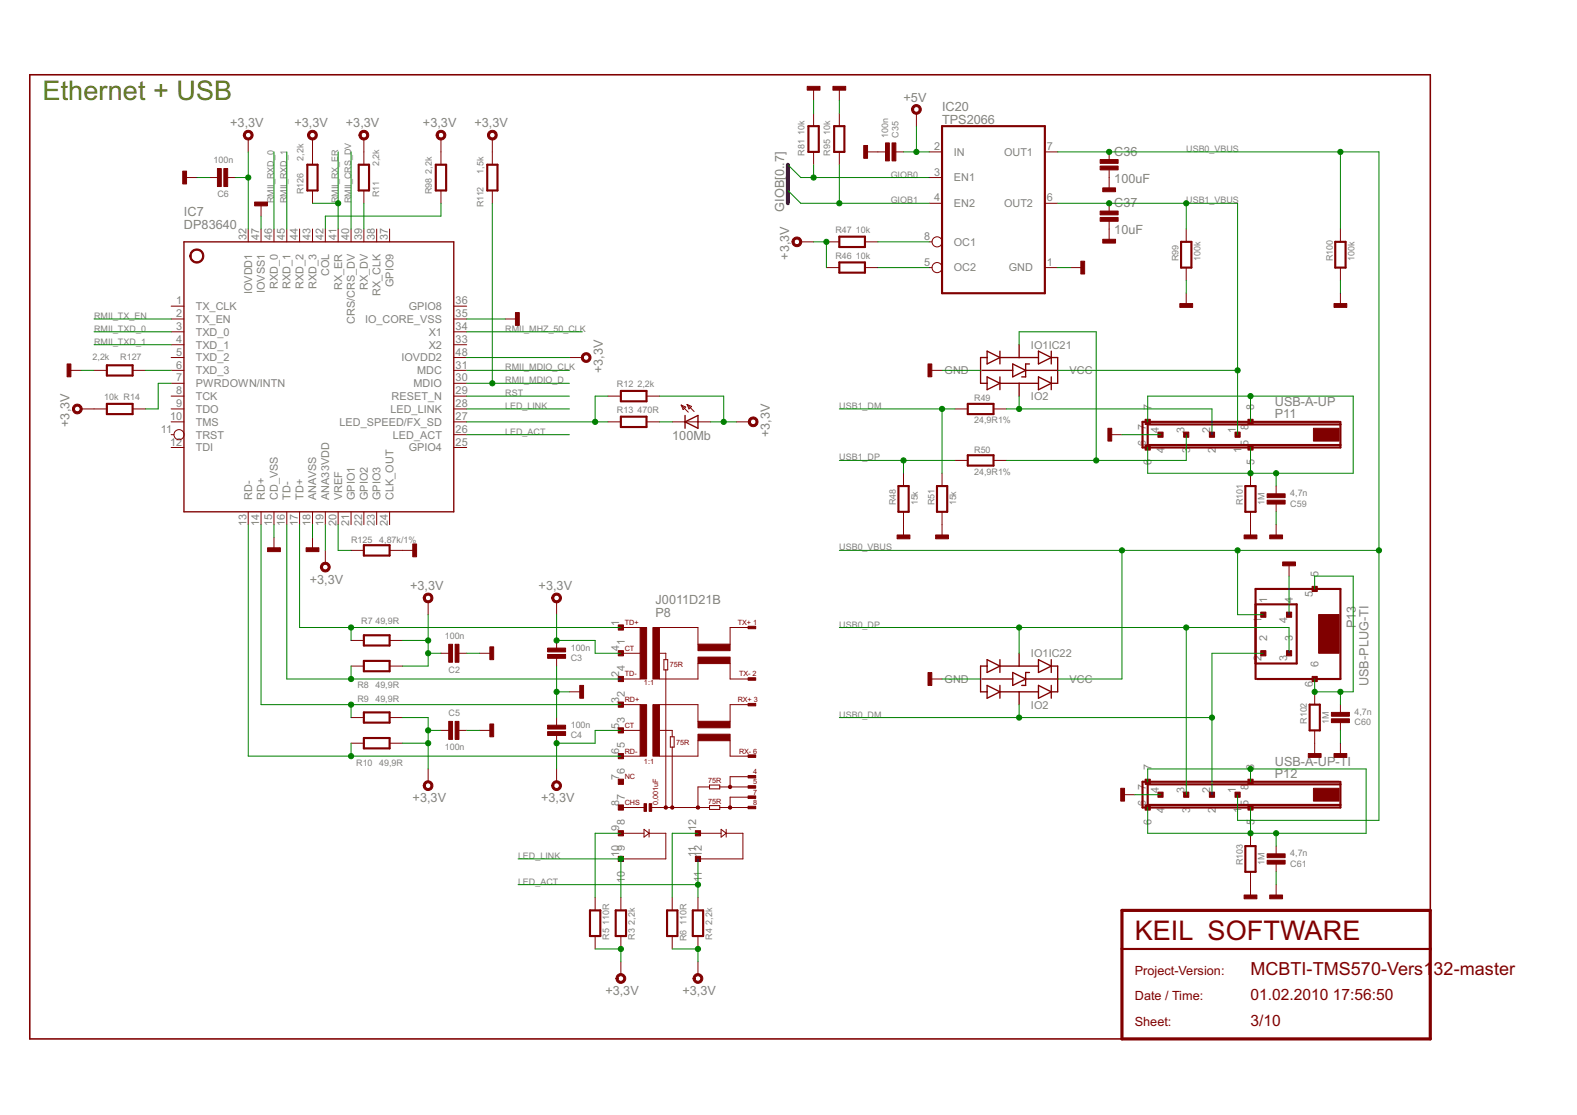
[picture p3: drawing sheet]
<svg xmlns="http://www.w3.org/2000/svg" width="297mm" height="210mm" viewBox="0 0 297 210" stroke-linecap="round" stroke-linejoin="round" font-family="sans-serif">
<defs><g id="words">
<text font-size="5.7" fill="#808000" x="8" y="18.9">Ethernet + USB</text>
<text font-size="5.7" fill="#800000" x="213.7" y="176.9">KEIL SOFTWARE</text>
<g font-size="3.8" fill="#800000">
<text x="235.5" y="183.5">MCBTI-TMS570-Vers1</text>
<text x="270" y="183.5">32-master</text>
</g>
<g font-size="3.3" fill="#800000">
<text x="235.5" y="188.3">01.02.2010</text>
<text x="251" y="188.3">17:56:50</text>
<text x="235.5" y="193.2">3/10</text>
</g>
<g font-size="2.7" fill="#808080">
<text x="43.4" y="24">+3,3V</text>
<text x="55.5" y="24">+3,3V</text>
<text x="65.1" y="24">+3,3V</text>
<text x="79.7" y="24">+3,3V</text>
<text x="89.3" y="24">+3,3V</text>
<text x="170.2" y="19.2">+5V</text>
<text x="177.4" y="23.3">TPS2066</text>
<text x="177.4" y="21">IC20</text>
<text x="209.9" y="29.3">C36</text>
<text x="209.9" y="34.4">100uF</text>
<text x="34.7" y="40.7">IC7</text>
<text x="147.7" y="39.8" transform="rotate(-90 147.7 39.8)">GIOB[0..7]</text>
<text x="209.9" y="39">C37</text>
<text x="34.7" y="43.1">DP83640</text>
<text x="209.9" y="44.1">10uF</text>
<text x="148.6" y="48.9" transform="rotate(-90 148.6 48.9)">+3,3V</text>
<text x="113.6" y="70.2" transform="rotate(-90 113.6 70.2)">+3,3V</text>
<text x="240.1" y="76.5">USB-A-UP</text>
<text x="13.1" y="80.4" transform="rotate(-90 13.1 80.4)">+3,3V</text>
<text x="126.6" y="82.9">100Mb</text>
<text x="145" y="82.3" transform="rotate(-90 145 82.3)">+3,3V</text>
<text x="240.1" y="78.7">P11</text>
<text x="58.4" y="109.9">+3,3V</text>
<text x="77.2" y="111.1">+3,3V</text>
<text x="101.5" y="111.1">+3,3V</text>
<text x="123.5" y="113.8">J0011D21B</text>
<text x="123.5" y="116.2">P8</text>
<text x="255.4" y="118.3" transform="rotate(-90 255.4 118.3)">P13</text>
<text x="257.8" y="129.2" transform="rotate(-90 257.8 129.2)">USB-PLUG-TI</text>
<text x="240.1" y="144.3">USB-A-UP-TI</text>
<text x="240.1" y="146.5">P12</text>
<text x="77.7" y="151">+3,3V</text>
<text x="101.9" y="151">+3,3V</text>
<text x="114" y="187.4">+3,3V</text>
<text x="128.5" y="187.4">+3,3V</text>
</g>
<g font-size="2.7" fill="#800000">
<text x="213.7" y="183.5">Project-Version:</text>
<text x="213.7" y="188.3">Date / Time:</text>
<text x="213.7" y="193.2">Sheet:</text>
</g>
<g font-size="2.3" fill="#808080">
<text x="176" y="28.3">2</text>
<text x="179.7" y="29.3">IN</text>
<text x="189.1" y="29.3">OUT1</text>
<text x="197.1" y="28.3">7</text>
<text x="176" y="33.1">3</text>
<text x="179.7" y="34.2">EN1</text>
<text x="176" y="37.9">4</text>
<text x="179.7" y="39">EN2</text>
<text x="189.1" y="39">OUT2</text>
<text x="197.1" y="37.9">6</text>
<text x="46.4" y="45.2" transform="rotate(-90 46.4 45.2)">32</text>
<text x="48.8" y="45.2" transform="rotate(-90 48.8 45.2)">47</text>
<text x="51.3" y="45.2" transform="rotate(-90 51.3 45.2)">46</text>
<text x="53.7" y="45.2" transform="rotate(-90 53.7 45.2)">45</text>
<text x="56.1" y="45.2" transform="rotate(-90 56.1 45.2)">44</text>
<text x="58.5" y="45.2" transform="rotate(-90 58.5 45.2)">43</text>
<text x="60.9" y="45.2" transform="rotate(-90 60.9 45.2)">42</text>
<text x="63.4" y="45.2" transform="rotate(-90 63.4 45.2)">41</text>
<text x="65.8" y="45.2" transform="rotate(-90 65.8 45.2)">40</text>
<text x="68.2" y="45.2" transform="rotate(-90 68.2 45.2)">39</text>
<text x="70.6" y="45.2" transform="rotate(-90 70.6 45.2)">38</text>
<text x="73" y="45.2" transform="rotate(-90 73 45.2)">37</text>
<text x="174.1" y="45.2">8</text>
<text x="179.7" y="46.3">OC1</text>
<text x="62" y="52" transform="rotate(-90 62 52)">COL</text>
<text x="174.1" y="50">5</text>
<text x="179.7" y="51.1">OC2</text>
<text x="190" y="51.1">GND</text>
<text x="197.1" y="50">1</text>
<text x="33.2" y="57.3">1</text>
<text x="33.2" y="59.7">2</text>
<text x="36.9" y="58.4">TX_CLK</text>
<text x="47.5" y="55.4" transform="rotate(-90 47.5 55.4)">IOVDD1</text>
<text x="49.9" y="55.2" transform="rotate(-90 49.9 55.2)">IOVSS1</text>
<text x="52.3" y="54.4" transform="rotate(-90 52.3 54.4)">RXD_0</text>
<text x="54.7" y="54.4" transform="rotate(-90 54.7 54.4)">RXD_1</text>
<text x="57.2" y="54.4" transform="rotate(-90 57.2 54.4)">RXD_2</text>
<text x="59.6" y="54.4" transform="rotate(-90 59.6 54.4)">RXD_3</text>
<text x="64.4" y="54.6" transform="rotate(-90 64.4 54.6)">RX_ER</text>
<text x="69.3" y="54.6" transform="rotate(-90 69.3 54.6)">RX_DV</text>
<text x="71.7" y="55.7" transform="rotate(-90 71.7 55.7)">RX_CLK</text>
<text x="74.1" y="54" transform="rotate(-90 74.1 54)">GPIO9</text>
<text x="77" y="58.4">GPIO8</text>
<text x="85.8" y="57.3">36</text>
<text x="85.8" y="59.7">35</text>
<text x="33.2" y="62.1">3</text>
<text x="33.2" y="64.6">4</text>
<text x="36.9" y="60.8">TX_EN</text>
<text x="36.9" y="63.2">TXD_0</text>
<text x="36.9" y="65.6">TXD_1</text>
<text x="66.8" y="61" transform="rotate(-90 66.8 61)">CRS/CRS_DV</text>
<text x="68.8" y="60.8">IO_CORE_VSS</text>
<text x="80.8" y="65.6">X2</text>
<text x="80.8" y="63.2">X1</text>
<text x="85.8" y="64.6">33</text>
<text x="85.8" y="62.1">34</text>
<text x="194.2" y="65.6">IO1IC21</text>
<text x="33.2" y="67">5</text>
<text x="33.2" y="69.4">6</text>
<text x="33.2" y="71.8">7</text>
<text x="36.9" y="68">TXD_2</text>
<text x="36.9" y="70.5">TXD_3</text>
<text x="75.6" y="68">IOVDD2</text>
<text x="78.6" y="70.5">MDC</text>
<text x="85.8" y="71.8">30</text>
<text x="85.8" y="69.4">31</text>
<text x="85.8" y="67">48</text>
<text x="177.9" y="70.5">GND</text>
<text x="201.5" y="70.5">VCC</text>
<text x="33.2" y="74.2">8</text>
<text x="33.2" y="76.7">9</text>
<text x="36.9" y="72.9">PWRDOWN/INTN</text>
<text x="36.9" y="75.3">TCK</text>
<text x="36.9" y="77.7">TDO</text>
<text x="73.5" y="77.7">LED_LINK</text>
<text x="73.8" y="75.3">RESET_N</text>
<text x="77.9" y="72.9">MDIO</text>
<text x="85.8" y="76.7">28</text>
<text x="85.8" y="74.2">29</text>
<text x="194.2" y="75.3">IO2</text>
<text x="216.9" y="77.2" transform="rotate(-90 216.9 77.2)">7</text>
<text x="236.3" y="77.2" transform="rotate(-90 236.3 77.2)">8</text>
<text x="30.3" y="81.5">11</text>
<text x="32" y="79.1">10</text>
<text x="32" y="83.9">12</text>
<text x="36.9" y="80.1">TMS</text>
<text x="36.9" y="82.6">TRST</text>
<text x="63.9" y="80.1">LED_SPEED/FX_SD</text>
<text x="74" y="82.6">LED_ACT</text>
<text x="85.8" y="79.1">27</text>
<text x="85.8" y="81.5">26</text>
<text x="85.8" y="83.9">25</text>
<text x="215.8" y="83.9" transform="rotate(-90 215.8 83.9)">6</text>
<text x="215.8" y="80.9" transform="rotate(-90 215.8 80.9)">7</text>
<text x="218.3" y="81.5" transform="rotate(-90 218.3 81.5)">4</text>
<text x="223.1" y="81.5" transform="rotate(-90 223.1 81.5)">3</text>
<text x="227.9" y="81.5" transform="rotate(-90 227.9 81.5)">2</text>
<text x="232.8" y="81.5" transform="rotate(-90 232.8 81.5)">1</text>
<text x="235.2" y="83.9" transform="rotate(-90 235.2 83.9)">5</text>
<text x="235.2" y="80.9" transform="rotate(-90 235.2 80.9)">8</text>
<text x="36.9" y="85">TDI</text>
<text x="77" y="85">GPIO4</text>
<text x="216.9" y="87.6" transform="rotate(-90 216.9 87.6)">6</text>
<text x="219.3" y="85.2" transform="rotate(-90 219.3 85.2)">4</text>
<text x="224.2" y="85.2" transform="rotate(-90 224.2 85.2)">3</text>
<text x="229" y="85.2" transform="rotate(-90 229 85.2)">2</text>
<text x="233.8" y="85.2" transform="rotate(-90 233.8 85.2)">1</text>
<text x="236.3" y="87.6" transform="rotate(-90 236.3 87.6)">5</text>
<text x="47.5" y="94.1" transform="rotate(-90 47.5 94.1)">RD-</text>
<text x="49.9" y="94.1" transform="rotate(-90 49.9 94.1)">RD+</text>
<text x="52.3" y="94.1" transform="rotate(-90 52.3 94.1)">CD_VSS</text>
<text x="54.7" y="94.1" transform="rotate(-90 54.7 94.1)">TD-</text>
<text x="57.2" y="94.1" transform="rotate(-90 57.2 94.1)">TD+</text>
<text x="59.6" y="94.1" transform="rotate(-90 59.6 94.1)">ANAVSS</text>
<text x="62" y="94.1" transform="rotate(-90 62 94.1)">ANA33VDD</text>
<text x="64.4" y="94.1" transform="rotate(-90 64.4 94.1)">VREF</text>
<text x="66.8" y="94.1" transform="rotate(-90 66.8 94.1)">GPIO1</text>
<text x="69.3" y="94.1" transform="rotate(-90 69.3 94.1)">GPIO2</text>
<text x="71.7" y="94.1" transform="rotate(-90 71.7 94.1)">GPIO3</text>
<text x="74.1" y="94.1" transform="rotate(-90 74.1 94.1)">CLK_OUT</text>
<text x="46.4" y="99" transform="rotate(-90 46.4 99)">13</text>
<text x="48.8" y="99" transform="rotate(-90 48.8 99)">14</text>
<text x="51.3" y="99" transform="rotate(-90 51.3 99)">15</text>
<text x="53.7" y="99" transform="rotate(-90 53.7 99)">16</text>
<text x="56.1" y="99" transform="rotate(-90 56.1 99)">17</text>
<text x="58.5" y="99" transform="rotate(-90 58.5 99)">18</text>
<text x="60.9" y="99" transform="rotate(-90 60.9 99)">19</text>
<text x="63.4" y="99" transform="rotate(-90 63.4 99)">20</text>
<text x="65.8" y="99" transform="rotate(-90 65.8 99)">21</text>
<text x="68.2" y="99" transform="rotate(-90 68.2 99)">22</text>
<text x="70.6" y="99" transform="rotate(-90 70.6 99)">23</text>
<text x="73" y="99" transform="rotate(-90 73 99)">24</text>
<text x="238.7" y="113.5" transform="rotate(-90 238.7 113.5)">1</text>
<text x="243.5" y="113.5" transform="rotate(-90 243.5 113.5)">4</text>
<text x="247.3" y="112.4" transform="rotate(-90 247.3 112.4)">5</text>
<text x="248.4" y="108.6" transform="rotate(-90 248.4 108.6)">5</text>
<text x="116.6" y="117.8" transform="rotate(-90 116.6 117.8)">1</text>
<text x="237.6" y="117.2" transform="rotate(-90 237.6 117.2)">1</text>
<text x="242.5" y="117.2" transform="rotate(-90 242.5 117.2)">4</text>
<text x="116.6" y="122.6" transform="rotate(-90 116.6 122.6)">4</text>
<text x="117.7" y="121.5" transform="rotate(-90 117.7 121.5)">1</text>
<text x="194.2" y="123.7">IO1IC22</text>
<text x="237.6" y="124.5" transform="rotate(-90 237.6 124.5)">2</text>
<text x="238.7" y="120.7" transform="rotate(-90 238.7 120.7)">2</text>
<text x="242.5" y="124.5" transform="rotate(-90 242.5 124.5)">3</text>
<text x="243.5" y="120.7" transform="rotate(-90 243.5 120.7)">3</text>
<text x="248.4" y="125.6" transform="rotate(-90 248.4 125.6)">6</text>
<text x="116.6" y="127.5" transform="rotate(-90 116.6 127.5)">2</text>
<text x="117.7" y="131.2" transform="rotate(-90 117.7 131.2)">2</text>
<text x="117.7" y="126.3" transform="rotate(-90 117.7 126.3)">4</text>
<text x="177.9" y="128.6">GND</text>
<text x="201.5" y="128.5">VCC</text>
<text x="247.3" y="129.3" transform="rotate(-90 247.3 129.3)">6</text>
<text x="116.6" y="137.2" transform="rotate(-90 116.6 137.2)">5</text>
<text x="116.6" y="132.3" transform="rotate(-90 116.6 132.3)">3</text>
<text x="117.7" y="136" transform="rotate(-90 117.7 136)">3</text>
<text x="194.2" y="133.4">IO2</text>
<text x="116.6" y="142" transform="rotate(-90 116.6 142)">6</text>
<text x="117.7" y="140.9" transform="rotate(-90 117.7 140.9)">5</text>
<text x="116.6" y="146.8" transform="rotate(-90 116.6 146.8)">7</text>
<text x="117.7" y="145.7" transform="rotate(-90 117.7 145.7)">6</text>
<text x="215.8" y="148.7" transform="rotate(-90 215.8 148.7)">7</text>
<text x="216.9" y="145" transform="rotate(-90 216.9 145)">7</text>
<text x="218.3" y="149.3" transform="rotate(-90 218.3 149.3)">4</text>
<text x="223.1" y="149.3" transform="rotate(-90 223.1 149.3)">3</text>
<text x="227.9" y="149.3" transform="rotate(-90 227.9 149.3)">2</text>
<text x="232.8" y="149.3" transform="rotate(-90 232.8 149.3)">1</text>
<text x="235.2" y="148.7" transform="rotate(-90 235.2 148.7)">8</text>
<text x="236.3" y="145" transform="rotate(-90 236.3 145)">8</text>
<text x="116.6" y="151.7" transform="rotate(-90 116.6 151.7)">8</text>
<text x="117.7" y="155.4" transform="rotate(-90 117.7 155.4)">8</text>
<text x="117.7" y="150.5" transform="rotate(-90 117.7 150.5)">7</text>
<text x="215.8" y="151.7" transform="rotate(-90 215.8 151.7)">6</text>
<text x="216.9" y="155.4" transform="rotate(-90 216.9 155.4)">6</text>
<text x="219.3" y="153" transform="rotate(-90 219.3 153)">4</text>
<text x="224.2" y="153" transform="rotate(-90 224.2 153)">3</text>
<text x="229" y="153" transform="rotate(-90 229 153)">2</text>
<text x="233.8" y="153" transform="rotate(-90 233.8 153)">1</text>
<text x="235.2" y="151.7" transform="rotate(-90 235.2 151.7)">5</text>
<text x="236.3" y="155.4" transform="rotate(-90 236.3 155.4)">5</text>
<text x="116.6" y="161.4" transform="rotate(-90 116.6 161.4)">10</text>
<text x="116.6" y="156.5" transform="rotate(-90 116.6 156.5)">9</text>
<text x="117.7" y="160.2" transform="rotate(-90 117.7 160.2)">9</text>
<text x="131.1" y="161.4" transform="rotate(-90 131.1 161.4)">11</text>
<text x="131.1" y="156.5" transform="rotate(-90 131.1 156.5)">12</text>
<text x="132.2" y="161.4" transform="rotate(-90 132.2 161.4)">12</text>
<text x="117.7" y="166.2" transform="rotate(-90 117.7 166.2)">10</text>
<text x="132.2" y="166" transform="rotate(-90 132.2 166)">11</text>
</g>
<g font-size="1.9" fill="#808080">
<text x="151.6" y="29.3" transform="rotate(-90 151.6 29.3)">R81</text>
<text x="151.6" y="25.4" transform="rotate(-90 151.6 25.4)">10k</text>
<text x="156.4" y="29.3" transform="rotate(-90 156.4 29.3)">R95</text>
<text x="156.4" y="25.4" transform="rotate(-90 156.4 25.4)">10k</text>
<text x="167.3" y="25.9" transform="rotate(-90 167.3 25.9)">100n</text>
<text x="169.2" y="25.9" transform="rotate(-90 169.2 25.9)">C35</text>
<text x="223.4" y="28.6">USB0_VBUS</text>
<text x="40.2" y="30.8">100n</text>
<text x="57.2" y="30.3" transform="rotate(-90 57.2 30.3)">2,2k</text>
<text x="71.4" y="31.3" transform="rotate(-90 71.4 31.3)">2,2k</text>
<text x="81.4" y="32.7" transform="rotate(-90 81.4 32.7)">2,2k</text>
<text x="91" y="32.7" transform="rotate(-90 91 32.7)">1,5k</text>
<text x="167.8" y="33.4">GIOB0</text>
<text x="40.9" y="37.1">C6</text>
<text x="51.6" y="38.3" transform="rotate(-90 51.6 38.3)">RMII_RXD_0</text>
<text x="54" y="38.3" transform="rotate(-90 54 38.3)">RMII_RXD_1</text>
<text x="57.2" y="36.6" transform="rotate(-90 57.2 36.6)">R126</text>
<text x="63.7" y="38.3" transform="rotate(-90 63.7 38.3)">RMII_RX_ER</text>
<text x="66.1" y="38.3" transform="rotate(-90 66.1 38.3)">RMII_CRS_DV</text>
<text x="71.4" y="37.1" transform="rotate(-90 71.4 37.1)">R11</text>
<text x="81.4" y="36.6" transform="rotate(-90 81.4 36.6)">R98</text>
<text x="91" y="39" transform="rotate(-90 91 39)">R112</text>
<text x="167.8" y="38.3">GIOB1</text>
<text x="223.4" y="38.3">USB1_VBUS</text>
<text x="157.4" y="43.8">R47</text>
<text x="161.2" y="43.8">10k</text>
<text x="157.4" y="48.7">R46</text>
<text x="161.2" y="48.7">10k</text>
<text x="222" y="49.2" transform="rotate(-90 222 49.2)">R99</text>
<text x="226.1" y="49.2" transform="rotate(-90 226.1 49.2)">100k</text>
<text x="251" y="49.2" transform="rotate(-90 251 49.2)">R100</text>
<text x="255.1" y="49.2" transform="rotate(-90 255.1 49.2)">100k</text>
<text x="17.7" y="62.5">RMII_TXD_0</text>
<text x="17.7" y="64.9">RMII_TXD_1</text>
<text x="17.7" y="60.1">RMII_TX_EN</text>
<text x="95.2" y="62.5">RMII_MHZ_50_CLK</text>
<text x="17.4" y="67.8">2,2k</text>
<text x="22.6" y="67.8">R127</text>
<text x="95.2" y="69.7">RMII_MDIO_CLK</text>
<text x="19.6" y="75.3">10k R14</text>
<text x="95.2" y="72.2">RMII_MDIO_D</text>
<text x="95.2" y="77">LED_LINK</text>
<text x="95.2" y="74.6">RST</text>
<text x="116.2" y="72.9">R12</text>
<text x="116.2" y="77.7">R13</text>
<text x="120.1" y="72.9">2,2k</text>
<text x="120.1" y="77.7">470R</text>
<text x="158.1" y="77">USB1_DM</text>
<text x="183.5" y="75.5">R49</text>
<text x="95.2" y="81.8">LED_ACT</text>
<text x="183.5" y="79.7">24,9R1%</text>
<text x="158.1" y="86.7">USB1_DP</text>
<text x="183.5" y="89.3">24,9R1%</text>
<text x="183.5" y="85.2">R50</text>
<text x="168.7" y="95.1" transform="rotate(-90 168.7 95.1)">R48</text>
<text x="172.8" y="95.1" transform="rotate(-90 172.8 95.1)">15k</text>
<text x="176" y="95.1" transform="rotate(-90 176 95.1)">R51</text>
<text x="180.1" y="95.1" transform="rotate(-90 180.1 95.1)">15k</text>
<text x="234.1" y="95.1" transform="rotate(-90 234.1 95.1)">R101</text>
<text x="238.2" y="95.1" transform="rotate(-90 238.2 95.1)">1M</text>
<text x="243" y="93.4">4,7n</text>
<text x="243" y="95.4">C59</text>
<text x="66.1" y="102.2">R125</text>
<text x="71.4" y="102.2">4,87k/1%</text>
<text x="158.1" y="103.6">USB0_VBUS</text>
<text x="68.1" y="117.4">R7</text>
<text x="70.7" y="117.4">49,9R</text>
<text x="158.1" y="118.1">USB0_DP</text>
<text x="83.8" y="120.3">100n</text>
<text x="107.5" y="122.5">100n</text>
<text x="107.5" y="124.4">C3</text>
<text x="67.3" y="129.5">R8</text>
<text x="70.7" y="129.5">49,9R</text>
<text x="84.5" y="126.6">C2</text>
<text x="67.3" y="132.2">R9</text>
<text x="70.7" y="132.2">49,9R</text>
<text x="84.5" y="134.8">C5</text>
<text x="107.5" y="137">100n</text>
<text x="158.1" y="135.1">USB0_DM</text>
<text x="246.2" y="136.3" transform="rotate(-90 246.2 136.3)">R102</text>
<text x="250.3" y="136.3" transform="rotate(-90 250.3 136.3)">1M</text>
<text x="255.1" y="134.6">4,7n</text>
<text x="255.1" y="136.5">C60</text>
<text x="83.8" y="141.1">100n</text>
<text x="107.5" y="138.9">C4</text>
<text x="67.1" y="144.3">R10</text>
<text x="71.4" y="144.3">49,9R</text>
<text x="97.6" y="161.7">LED_LINK</text>
<text x="243" y="161.2">4,7n</text>
<text x="97.6" y="166.5">LED_ACT</text>
<text x="234.1" y="162.9" transform="rotate(-90 234.1 162.9)">R103</text>
<text x="238.2" y="162.9" transform="rotate(-90 238.2 162.9)">1M</text>
<text x="243" y="163.1">C61</text>
<text x="114.8" y="176.9" transform="rotate(-90 114.8 176.9)">R5</text>
<text x="114.8" y="174" transform="rotate(-90 114.8 174)">110R</text>
<text x="119.6" y="176.9" transform="rotate(-90 119.6 176.9)">R3</text>
<text x="119.6" y="174" transform="rotate(-90 119.6 174)">2,2k</text>
<text x="129.3" y="177.2" transform="rotate(-90 129.3 177.2)">R6</text>
<text x="129.3" y="174" transform="rotate(-90 129.3 174)">110R</text>
<text x="134.1" y="176.9" transform="rotate(-90 134.1 176.9)">R4</text>
<text x="134.1" y="174" transform="rotate(-90 134.1 174)">2,2k</text>
</g>
<g font-size="1.5" fill="#800000">
<text x="117.7" y="117.7">TD+</text>
<text x="139" y="117.7">TX+ 1</text>
<text x="117.7" y="122.5">CT</text>
<text x="126.1" y="125.6">75R</text>
<text x="117.7" y="127.3">TD-</text>
<text x="121.3" y="129">1:1</text>
<text x="139.2" y="127.3">TX- 2</text>
<text x="117.7" y="132.2">RD+</text>
<text x="117.7" y="137">CT</text>
<text x="139" y="132.2">RX+ 3</text>
<text x="117.7" y="141.9">RD-</text>
<text x="121.3" y="143.8">1:1</text>
<text x="127.3" y="140.2">75R</text>
<text x="139.2" y="141.9">RX- 6</text>
<text x="117.7" y="146.7">NC</text>
<text x="133.4" y="147.4">75R</text>
<text x="141.9" y="145.7">4</text>
<text x="141.9" y="147.7">5</text>
<text x="141.9" y="149.6">7</text>
<text x="117.7" y="151.5">CHS</text>
<text x="124" y="151.5" transform="rotate(-90 124 151.5)">0,001uF</text>
<text x="133.4" y="151.3">75R</text>
<text x="141.9" y="151.5">8</text>
</g>
</g></defs>
<g fill="#800000" stroke="#800000" stroke-width=".3">
<path d="M5.6 14.1v181.5z"/>
<path d="M5.6 14.1h263.8z"/>
<path d="M269.4 14.1v157.3z"/>
<path d="M5.6 195.6h205.7z"/>
</g>
<g fill="#800000" stroke="#800000" stroke-width=".59">
<path d="M211.3 178.6v17z"/>
<path d="M211.3 171.4v7.2z"/>
<path d="M211.3 171.4h58.1z"/>
<path d="M269.4 171.4v7.2z"/>
<path d="M269.4 178.6v17z"/>
<path d="M211.3 195.6h58.1z"/>
</g>
<g fill="#800000" stroke="#800000" stroke-width=".4">
<path d="M211.3 178.6h58.1z"/>
<path d="M116 171.4v4.8z"/>
<path d="M116 171.4h1.9z"/>
<path d="M117.9 171.4v4.8z"/>
<path d="M116 176.2h1.9z"/>
<path d="M130.5 171.4v4.8z"/>
<path d="M130.5 171.4h1.9z"/>
<path d="M132.4 171.4v4.8z"/>
<path d="M130.5 176.2h1.9z"/>
<path d="M111.1 171.4v4.8z"/>
<path d="M111.1 171.4h2z"/>
<path d="M113.1 171.4v4.8z"/>
<path d="M111.1 176.2h2z"/>
<path d="M125.6 171.4v4.8z"/>
<path d="M125.6 171.4h2z"/>
<path d="M127.6 171.4v4.8z"/>
<path d="M125.6 176.2h2z"/>
<path d="M68.5 119.6h4.9z"/>
<path d="M73.4 119.6v1.9z"/>
<path d="M68.5 121.5h4.9z"/>
<path d="M68.5 119.6v1.9z"/>
<path d="M68.5 124.4h4.9z"/>
<path d="M73.4 124.4v2z"/>
<path d="M68.5 126.4h4.9z"/>
<path d="M68.5 124.4v2z"/>
<path d="M68.5 134.1h4.9z"/>
<path d="M73.4 134.1v1.9z"/>
<path d="M68.5 136h4.9z"/>
<path d="M68.5 134.1v1.9z"/>
<path d="M68.5 138.9h4.9z"/>
<path d="M73.4 138.9v2z"/>
<path d="M68.5 140.9h4.9z"/>
<path d="M68.5 138.9v2z"/>
<path d="M69.5 31v4.9z"/>
<path d="M67.6 35.9h1.9z"/>
<path d="M67.6 31v4.9z"/>
<path d="M67.6 31h1.9z"/>
<path d="M116.9 73.6h4.9z"/>
<path d="M121.8 73.6v1.9z"/>
<path d="M116.9 75.5h4.9z"/>
<path d="M116.9 73.6v1.9z"/>
<path d="M116.9 78.4h4.9z"/>
<path d="M121.8 78.4v2z"/>
<path d="M116.9 80.4h4.9z"/>
<path d="M116.9 78.4v2z"/>
<path d="M20.1 76h4.9z"/>
<path d="M25 76v2z"/>
<path d="M20.1 78h4.9z"/>
<path d="M20.1 76v2z"/>
<path d="M169.2 91.5v4.9z"/>
<path d="M169.2 91.5h2z"/>
<path d="M171.2 91.5v4.9z"/>
<path d="M169.2 96.4h2z"/>
<path d="M182.3 76h4.8z"/>
<path d="M187.1 76v2z"/>
<path d="M182.3 78h4.8z"/>
<path d="M182.3 76v2z"/>
<path d="M182.3 85.7h4.8z"/>
<path d="M187.1 85.7v2z"/>
<path d="M182.3 87.7h4.8z"/>
<path d="M182.3 85.7v2z"/>
<path d="M176.5 91.5v4.9z"/>
<path d="M176.5 91.5h1.9z"/>
<path d="M178.4 91.5v4.9z"/>
<path d="M176.5 96.4h1.9z"/>
<path d="M177.4 23.7h19.4z"/>
<path d="M196.8 23.7v31.5z"/>
<path d="M177.4 55.2h19.4z"/>
<path d="M177.4 23.7v31.5z"/>
<path d="M158.1 49.4h4.8z"/>
<path d="M162.9 49.4v1.9z"/>
<path d="M158.1 51.3h4.8z"/>
<path d="M158.1 49.4v1.9z"/>
<path d="M158.1 44.6h4.8z"/>
<path d="M162.9 44.6v1.9z"/>
<path d="M158.1 46.5h4.8z"/>
<path d="M158.1 44.6v1.9z"/>
<path d="M216.2 83.8h36.3z"/>
<path d="M216.2 79.9v3.9z"/>
<path d="M216.2 79.9h36.3z"/>
<path d="M215.2 79.4h37z"/>
<path d="M215.2 84.2h37.3z"/>
<path d="M252.5 83.8v.4z"/>
<path d="M252.5 79.9v3.9z"/>
<path d="M252.5 79.4v.5z"/>
<path d="M215.2 79.4v4.8z"/>
<path d="M222.5 45.5v4.9z"/>
<path d="M222.5 45.5h1.9z"/>
<path d="M224.4 45.5v4.9z"/>
<path d="M222.5 50.4h1.9z"/>
<path d="M251.5 45.5v4.9z"/>
<path d="M251.5 45.5h1.9z"/>
<path d="M253.4 45.5v4.9z"/>
<path d="M251.5 50.4h1.9z"/>
<path d="M234.6 91.5v4.9z"/>
<path d="M234.6 91.5h1.9z"/>
<path d="M236.5 91.5v4.9z"/>
<path d="M234.6 96.4h1.9z"/>
<path d="M246.7 132.7v4.8z"/>
<path d="M246.7 132.7h1.9z"/>
<path d="M248.6 132.7v4.8z"/>
<path d="M246.7 137.5h1.9z"/>
<path d="M234.6 159.3v4.8z"/>
<path d="M234.6 159.3h1.9z"/>
<path d="M236.5 159.3v4.8z"/>
<path d="M234.6 164.1h1.9z"/>
<path d="M216.2 151.5h36.3z"/>
<path d="M216.2 147.7v3.8z"/>
<path d="M216.2 147.7h36.3z"/>
<path d="M215.2 147.2h37z"/>
<path d="M215.2 152h37.3z"/>
<path d="M252.5 151.5v.5z"/>
<path d="M252.5 147.7v3.8z"/>
<path d="M252.5 147.2v.5z"/>
<path d="M215.2 147.2v4.8z"/>
<path d="M236.5 113.8h7.7z"/>
<path d="M244.2 113.8v11.1z"/>
<path d="M236.5 113.8v11.1z"/>
<path d="M236.5 124.9h7.7z"/>
<path d="M236.7 127.8h15.8z"/>
<path d="M236.5 110.9h16z"/>
<path d="M236.5 110.9v16.9z"/>
<path d="M252.5 110.9v16.9z"/>
<path d="M152.3 23.7v4.9z"/>
<path d="M152.3 23.7h1.9z"/>
<path d="M154.2 23.7v4.9z"/>
<path d="M152.3 28.6h1.9z"/>
<path d="M157.1 23.7v4.9z"/>
<path d="M157.1 23.7h1.9z"/>
<path d="M159 23.7v4.9z"/>
<path d="M157.1 28.6h1.9z"/>
<path d="M82.1 31v4.9z"/>
<path d="M82.1 31h1.9z"/>
<path d="M84 31v4.9z"/>
<path d="M82.1 35.9h1.9z"/>
<path d="M91.8 31v4.9z"/>
<path d="M91.8 31h1.9z"/>
<path d="M93.7 31v4.9z"/>
<path d="M91.8 35.9h1.9z"/>
<path d="M68.5 102.6h4.9z"/>
<path d="M73.4 102.6v2z"/>
<path d="M68.5 104.6h4.9z"/>
<path d="M68.5 102.6v2z"/>
<path d="M57.9 31v4.9z"/>
<path d="M57.9 31h1.9z"/>
<path d="M59.8 31v4.9z"/>
<path d="M57.9 35.9h1.9z"/>
<path d="M20.1 70.7h4.9z"/>
<path d="M20.1 68.8v1.9z"/>
<path d="M20.1 68.8h4.9z"/>
<path d="M25 68.8v1.9z"/>
</g>
<g fill="#800000" stroke="#800000" stroke-width=".25">
<path d="M34.6 45.5h50.9z"/>
<path d="M85.5 45.5v50.9z"/>
<path d="M34.6 96.4h50.9z"/>
<path d="M34.6 45.5v50.9z"/>
<path d="M129 79.4l2.5 1.2z"/>
<path d="M129 79.4l2.5-1.2z"/>
<path d="M129 79.4v1.2z"/>
<path d="M129 78.2v1.2z"/>
<path d="M131.5 79.4v1.2z"/>
<path d="M131.5 78.2v1.2z"/>
<path d="M185.9 126.6l2.4-1.2z"/>
<path d="M185.9 124.2l2.4 1.2z"/>
<path d="M188.3 124.2v1.2z"/>
<path d="M185.9 124.2v1.2z"/>
<path d="M185.9 125.4v1.2z"/>
<path d="M188.3 125.4v1.2z"/>
<path d="M195.6 126.6l2.4-1.2z"/>
<path d="M195.6 124.2l2.4 1.2z"/>
<path d="M198 124.2v1.2z"/>
<path d="M195.6 124.2v1.2z"/>
<path d="M195.6 125.4v1.2z"/>
<path d="M198 125.4v1.2z"/>
<path d="M184.7 125.4h1.2z"/>
<path d="M188.3 125.4h3.7z"/>
<path d="M192 125.4h3.6z"/>
<path d="M198 125.4h1.2z"/>
<path d="M185.9 131.4l2.4-1.2z"/>
<path d="M185.9 129l2.4 1.2z"/>
<path d="M188.3 129v1.2z"/>
<path d="M185.9 129v1.2z"/>
<path d="M185.9 130.2v1.2z"/>
<path d="M188.3 130.2v1.2z"/>
<path d="M195.6 131.4l2.4-1.2z"/>
<path d="M195.6 129l2.4 1.2z"/>
<path d="M198 129v1.2z"/>
<path d="M195.6 129v1.2z"/>
<path d="M195.6 130.2v1.2z"/>
<path d="M198 130.2v1.2z"/>
<path d="M184.7 130.2h1.2z"/>
<path d="M188.3 130.2h3.7z"/>
<path d="M192 130.2h3.6z"/>
<path d="M198 130.2h1.2z"/>
<path d="M190.8 129l2.4-1.2z"/>
<path d="M190.8 126.6l2.4 1.2z"/>
<path d="M193.2 126.6v1.2z"/>
<path d="M190.8 126.6v1.2z"/>
<path d="M190.8 127.8v1.2z"/>
<path d="M193.2 127.8v1.2z"/>
<path d="M185 127.8h5.8z"/>
<path d="M193.2 127.8h6z"/>
<path d="M193.2 126.6h.7z"/>
<path d="M199.2 127.8v2.4z"/>
<path d="M199.2 125.4v2.4z"/>
<path d="M184.7 125.4v4.8z"/>
<path d="M192.4 129h.8z"/>
<path d="M192 123v2.4z"/>
<path d="M192 130.2v2.5z"/>
<path d="M185.9 68.5l2.4-1.2z"/>
<path d="M185.9 66.1l2.4 1.2z"/>
<path d="M188.3 66.1v1.2z"/>
<path d="M185.9 66.1v1.2z"/>
<path d="M185.9 67.3v1.2z"/>
<path d="M188.3 67.3v1.2z"/>
<path d="M195.6 68.5l2.4-1.2z"/>
<path d="M195.6 66.1l2.4 1.2z"/>
<path d="M198 66.1v1.2z"/>
<path d="M195.6 66.1v1.2z"/>
<path d="M195.6 67.3v1.2z"/>
<path d="M198 67.3v1.2z"/>
<path d="M184.7 67.3h1.2z"/>
<path d="M188.3 67.3h3.7z"/>
<path d="M192 67.3h3.6z"/>
<path d="M198 67.3h1.2z"/>
<path d="M185.9 73.4l2.4-1.2z"/>
<path d="M185.9 71l2.4 1.2z"/>
<path d="M188.3 71v1.2z"/>
<path d="M185.9 71v1.2z"/>
<path d="M185.9 72.2v1.2z"/>
<path d="M188.3 72.2v1.2z"/>
<path d="M195.6 73.4l2.4-1.2z"/>
<path d="M195.6 71l2.4 1.2z"/>
<path d="M198 71v1.2z"/>
<path d="M195.6 71v1.2z"/>
<path d="M195.6 72.2v1.2z"/>
<path d="M198 72.2v1.2z"/>
<path d="M184.7 72.2h1.2z"/>
<path d="M188.3 72.2h3.7z"/>
<path d="M192 72.2h3.6z"/>
<path d="M198 72.2h1.2z"/>
<path d="M190.8 71l2.4-1.3z"/>
<path d="M190.8 68.5l2.4 1.2z"/>
<path d="M193.2 68.5v1.2z"/>
<path d="M190.8 68.5v1.2z"/>
<path d="M190.8 69.7v1.3z"/>
<path d="M193.2 69.7v1.3z"/>
<path d="M185 69.7h5.8z"/>
<path d="M193.2 69.7h6z"/>
<path d="M193.2 68.5h.7z"/>
<path d="M199.2 69.7v2.5z"/>
<path d="M199.2 67.3v2.4z"/>
<path d="M184.7 67.3v4.9z"/>
<path d="M192.4 71h.8z"/>
<path d="M192 64.9v2.4z"/>
<path d="M192 72.2v2.4z"/>
</g>
<g fill="#800000" stroke="#800000" stroke-width=".19">
<path d="M32.2 57.6h2.4z"/>
<path d="M32.2 60h2.4z"/>
<path d="M32.2 62.5h2.4z"/>
<path d="M32.2 64.9h2.4z"/>
<path d="M32.2 67.3h2.4z"/>
<path d="M32.2 69.7h2.4z"/>
<path d="M32.2 79.4h2.4z"/>
<path d="M46.8 96.4v2.4z"/>
<path d="M49.2 96.4v2.4z"/>
<path d="M51.6 96.4v2.4z"/>
<path d="M54 96.4v2.4z"/>
<path d="M56.4 96.4v2.4z"/>
<path d="M32.2 72.2h2.4z"/>
<path d="M61.3 96.4v2.4z"/>
<path d="M32.2 74.6h2.4z"/>
<path d="M32.2 77h2.4z"/>
<path d="M85.5 79.4h2.4z"/>
<path d="M85.5 77h2.4z"/>
<path d="M85.5 74.6h2.4z"/>
<path d="M85.5 72.2h2.4z"/>
<path d="M85.5 69.7h2.4z"/>
<path d="M73.4 96.4v2.4z"/>
<path d="M85.5 64.9h2.4z"/>
<path d="M85.5 62.5h2.4z"/>
<path d="M63.7 96.4v2.4z"/>
<path d="M71 43.1v2.4z"/>
<path d="M68.5 43.1v2.4z"/>
<path d="M66.1 43.1v2.4z"/>
<path d="M63.7 43.1v2.4z"/>
<path d="M61.3 43.1v2.4z"/>
<path d="M51.6 43.1v2.4z"/>
<path d="M54 43.1v2.4z"/>
<path d="M56.4 43.1v2.4z"/>
<path d="M58.9 43.1v2.4z"/>
<path d="M49.2 43.1v2.4z"/>
<path d="M32.2 81.8h.6z"/>
<path d="M32.2 84.2h2.4z"/>
<path d="M46.8 43.1v2.4z"/>
<path d="M73.4 43.1v2.4z"/>
<path d="M85.5 57.6h2.4z"/>
<path d="M85.5 60h2.4z"/>
<path d="M85.5 67.3h2.4z"/>
<path d="M85.5 81.8h2.4z"/>
<path d="M85.5 84.2h2.4z"/>
<path d="M66.1 96.4v2.4z"/>
<path d="M68.5 96.4v2.4z"/>
<path d="M71 96.4v2.4z"/>
<path d="M58.9 96.4v2.4z"/>
<path d="M116.9 118.1h3.7z"/>
<path d="M116.9 123h3.7z"/>
<path d="M116.9 127.8h3.7z"/>
<path d="M124.2 118.1h7.3z"/>
<path d="M124.2 127.8h7.3z"/>
<path d="M116.9 132.7h3.7z"/>
<path d="M116.9 137.5h3.7z"/>
<path d="M116.9 142.3h3.7z"/>
<path d="M124.2 132.7h7.3z"/>
<path d="M124.2 142.3h7.3z"/>
<path d="M124.2 123h1.2z"/>
<path d="M125.4 123v1.2z"/>
<path d="M125.1 124.2h.7z"/>
<path d="M125.1 124.2v1.9z"/>
<path d="M125.1 126.1h.3z"/>
<path d="M125.4 126.1h.4z"/>
<path d="M125.8 124.2v1.9z"/>
<path d="M124 137.5h2.6z"/>
<path d="M126.6 137.5v1.2z"/>
<path d="M126.3 138.7h.7z"/>
<path d="M126.3 138.7v2z"/>
<path d="M126.3 140.7h.3z"/>
<path d="M126.6 140.7h.4z"/>
<path d="M127 138.7v2z"/>
<path d="M131.5 118.1v3.2z"/>
<path d="M131.5 124.9v2.9z"/>
<path d="M125.4 152h1.2z"/>
<path d="M126.6 152h4.9z"/>
<path d="M131.5 152h2.1z"/>
<path d="M125.4 126.1v25.9z"/>
<path d="M126.6 140.7v11.3z"/>
<path d="M122.7 152h2.7z"/>
<path d="M116.9 152h4.4z"/>
<path d="M131.5 132.7v3.1z"/>
<path d="M131.5 139.4v2.9z"/>
<path d="M137.5 118.1v3.2z"/>
<path d="M137.5 124.9v2.9z"/>
<path d="M137.5 132.7v3.1z"/>
<path d="M137.5 139.4v2.9z"/>
<path d="M137.5 118.1h3.4z"/>
<path d="M137.5 127.8h3.4z"/>
<path d="M137.5 132.7h3.4z"/>
<path d="M137.5 142.3h3.4z"/>
<path d="M133.6 151.7v.3z"/>
<path d="M133.6 152v.4z"/>
<path d="M133.6 152.4h2z"/>
<path d="M135.6 152v.4z"/>
<path d="M135.6 151.7v.3z"/>
<path d="M133.6 151.7h2z"/>
<path d="M133.6 147.8v.3z"/>
<path d="M133.6 148.1v.4z"/>
<path d="M133.6 148.5h2z"/>
<path d="M135.6 148.1v.4z"/>
<path d="M135.6 147.8v.3z"/>
<path d="M133.6 147.8h2z"/>
<path d="M135.6 152h1.9z"/>
<path d="M137.5 152h3.4z"/>
<path d="M137.5 150.1h3.4z"/>
<path d="M137.5 148.1h3.4z"/>
<path d="M137.5 146.2h3.4z"/>
<path d="M137.5 146.2v1.9z"/>
<path d="M135.6 148.1h1.9z"/>
<path d="M137.5 150.1v1.9z"/>
<path d="M131.5 148.1h2.1z"/>
<path d="M131.5 148.1v3.9z"/>
<path d="M116.9 156.9h4.4z"/>
<path d="M121.3 156.1v1.5z"/>
<path d="M121.3 157.6l1-.7z"/>
<path d="M121.3 156.1l1 .8z"/>
<path d="M122.3 156.1v.8z"/>
<path d="M122.3 156.9v.7z"/>
<path d="M122.3 156.9h3.1z"/>
<path d="M125.4 156.9v4.8z"/>
<path d="M116.9 161.7h8.5z"/>
<path d="M131.5 156.9h4.3z"/>
<path d="M135.8 156.1v1.5z"/>
<path d="M135.8 157.6l1-.7z"/>
<path d="M135.8 156.1l1 .8z"/>
<path d="M136.8 156.1v.8z"/>
<path d="M136.8 156.9v.7z"/>
<path d="M136.8 156.9h3.1z"/>
<path d="M139.9 156.9v4.8z"/>
<path d="M131.5 161.7h8.4z"/>
<path d="M104.8 124v1.4z"/>
<path d="M104.8 120.6v1.4z"/>
<path d="M104.8 138.5v1.4z"/>
<path d="M104.8 135.1v1.4z"/>
<path d="M104.8 113.3v2.4z"/>
<path d="M104.8 144.8v2.4z"/>
<path d="M107.3 130.2h2.4z"/>
<path d="M49.2 38.3v2.4z"/>
<path d="M51.6 101.2v2.4z"/>
<path d="M58.9 101.2v2.4z"/>
<path d="M116.9 176.2v2.4z"/>
<path d="M116.9 169v2.4z"/>
<path d="M131.5 176.2v2.4z"/>
<path d="M131.5 169v2.4z"/>
<path d="M116.9 181.1v2.4z"/>
<path d="M131.5 181.1v2.4z"/>
<path d="M112.1 176.2v2.4z"/>
<path d="M112.1 169v2.4z"/>
<path d="M126.6 176.2v2.4z"/>
<path d="M126.6 169v2.4z"/>
<path d="M66.1 120.6h2.4z"/>
<path d="M73.4 120.6h2.4z"/>
<path d="M66.1 125.4h2.4z"/>
<path d="M73.4 125.4h2.4z"/>
<path d="M66.1 135.1h2.4z"/>
<path d="M73.4 135.1h2.4z"/>
<path d="M66.1 139.9h2.4z"/>
<path d="M73.4 139.9h2.4z"/>
<path d="M80.6 113.3v2.4z"/>
<path d="M80.6 144.8v2.4z"/>
<path d="M86.4 123h1.5z"/>
<path d="M83.1 123h1.4z"/>
<path d="M83.1 137.5h1.4z"/>
<path d="M86.4 137.5h1.5z"/>
<path d="M90.3 123h2.4z"/>
<path d="M90.3 137.5h2.4z"/>
<path d="M46.8 26.2v2.4z"/>
<path d="M107.3 67.3h2.4z"/>
<path d="M68.5 28.6v2.4z"/>
<path d="M68.5 35.9v2.4z"/>
<path d="M68.5 26.2v2.4z"/>
<path d="M42.9 33.4h1.4z"/>
<path d="M39.5 33.4h1.4z"/>
<path d="M34.6 33.4h2.5z"/>
<path d="M95.2 60h2.4z"/>
<path d="M126.6 79.4h2.4z"/>
<path d="M131.5 79.4h2.4z"/>
<path d="M129 79.4h2.5z"/>
<path d="M129.4 76.1l1.3 1.4z"/>
<path d="M129.4 76.1l.4 .9z"/>
<path d="M129.8 77l.5-.5z"/>
<path d="M129.4 76.1l.9 .4z"/>
<path d="M128.3 76.3l.4 .8z"/>
<path d="M128.7 77.1l.5-.5z"/>
<path d="M128.3 76.3l.9 .3z"/>
<path d="M128.3 76.3l1.3 1.3z"/>
<path d="M114.5 74.6h2.4z"/>
<path d="M121.8 74.6h2.4z"/>
<path d="M114.5 79.4h2.4z"/>
<path d="M121.8 79.4h2.4z"/>
<path d="M138.7 79.4h2.4z"/>
<path d="M17.7 77h2.4z"/>
<path d="M25 77h2.4z"/>
<path d="M15.3 77h2.4z"/>
<path d="M61.3 103.6v2.4z"/>
<path d="M170.2 96.4v2.4z"/>
<path d="M170.2 89.1v2.4z"/>
<path d="M179.9 77h2.4z"/>
<path d="M187.1 77h2.4z"/>
<path d="M179.9 86.7h2.4z"/>
<path d="M187.1 86.7h2.4z"/>
<path d="M177.4 96.4v2.4z"/>
<path d="M177.4 89.1v2.4z"/>
<path d="M175 33.4h2.4z"/>
<path d="M175 38.3h2.4z"/>
<path d="M175 45.5h.6z"/>
<path d="M196.8 28.6h2.4z"/>
<path d="M175 28.6h2.4z"/>
<path d="M196.8 50.4h2.4z"/>
<path d="M175 50.4h.6z"/>
<path d="M196.8 38.3h2.4z"/>
<path d="M172.6 21.3v2.4z"/>
<path d="M168.7 28.6h1.5z"/>
<path d="M165.4 28.6h1.4z"/>
<path d="M162.9 28.6h2.5z"/>
<path d="M155.7 50.4h2.4z"/>
<path d="M162.9 50.4h2.5z"/>
<path d="M155.7 45.5h2.4z"/>
<path d="M162.9 45.5h2.5z"/>
<path d="M150.8 45.5h2.4z"/>
<path d="M208.9 38.3v1.4z"/>
<path d="M208.9 41.7v1.4z"/>
<path d="M170.2 98.8v2.4z"/>
<path d="M177.4 98.8v2.4z"/>
<path d="M208.9 81.8h2.4z"/>
<path d="M208.9 43.1v2.4z"/>
<path d="M201.7 50.4h2.4z"/>
<path d="M208.9 33.4v2.5z"/>
<path d="M175 69.7h2.4z"/>
<path d="M211.3 149.6h2.4z"/>
<path d="M242.8 106v2.5z"/>
<path d="M175 127.8h2.4z"/>
<path d="M208.9 28.6v1.4z"/>
<path d="M208.9 32v1.4z"/>
<path d="M223.4 50.4v2.4z"/>
<path d="M223.4 43.1v2.4z"/>
<path d="M252.5 50.4v2.4z"/>
<path d="M252.5 43.1v2.4z"/>
<path d="M223.4 55.2v2.4z"/>
<path d="M252.5 55.2v2.4z"/>
<path d="M235.5 96.4v2.4z"/>
<path d="M235.5 89.1v2.4z"/>
<path d="M240.4 94.9v1.5z"/>
<path d="M240.4 91.5v1.5z"/>
<path d="M235.5 98.8v2.4z"/>
<path d="M240.4 98.8v2.4z"/>
<path d="M247.6 137.5v2.4z"/>
<path d="M247.6 130.2v2.5z"/>
<path d="M252.5 136v1.5z"/>
<path d="M252.5 132.7v1.4z"/>
<path d="M247.6 139.9v2.4z"/>
<path d="M252.5 139.9v2.4z"/>
<path d="M235.5 164.1v2.4z"/>
<path d="M235.5 156.9v2.4z"/>
<path d="M240.4 162.7v1.4z"/>
<path d="M240.4 159.3v1.4z"/>
<path d="M235.5 166.5v2.5z"/>
<path d="M240.4 166.5v2.5z"/>
<path d="M153.2 28.6v2.4z"/>
<path d="M153.2 21.3v2.4z"/>
<path d="M158.1 28.6v2.4z"/>
<path d="M158.1 21.3v2.4z"/>
<path d="M83.1 35.9v2.4z"/>
<path d="M83.1 28.6v2.4z"/>
<path d="M83.1 26.2v2.4z"/>
<path d="M158.1 16.5v2.4z"/>
<path d="M153.2 16.5v2.4z"/>
<path d="M92.7 35.9v2.4z"/>
<path d="M92.7 28.6v2.4z"/>
<path d="M92.7 26.2v2.4z"/>
<path d="M66.1 103.6h2.4z"/>
<path d="M73.4 103.6h2.4z"/>
<path d="M75.8 103.6h2.4z"/>
<path d="M58.9 35.9v2.4z"/>
<path d="M58.9 28.6v2.4z"/>
<path d="M58.9 26.2v2.4z"/>
<path d="M25 69.7h2.4z"/>
<path d="M17.7 69.7h2.4z"/>
<path d="M12.9 69.7h2.4z"/>
<path d="M36.1 47.2a1.33 1.33 0 0 1 2.1 .3 1.33 1.33 0 0 1-.8 2 1.33 1.33 0 0 1-1.6-1.3h.2a1.08 1.08 0 0 1 1.5-1 1.08 1.08 0 0 1 .3 1.8 1.08 1.08 0 0 1-1.8-.5v-.3h-.2l.1-.7z" fill-rule="evenodd"/>
<path d="M125.1 151.8l.4-.1a.32 .32 0 0 1 .2 .3 .32 .32 0 0 1-.2 .3l-.4-.1v-.2l.3-.2 .2 .2-.3 .2-.2-.2z" fill-rule="evenodd"/>
<path d="M126.4 151.8l.3-.1a.32 .32 0 0 1 .2 .3 .32 .32 0 0 1-.2 .3l-.4-.3 .3-.2 .2 .2-.2 .2-.3-.2z" fill-rule="evenodd"/>
<path d="M131.2 151.8l.3-.1a.32 .32 0 0 1 .3 .3 .32 .32 0 0 1-.3 .3l-.3-.1-.1-.2 .4-.2 .1 .2-.2 .2-.3-.2z" fill-rule="evenodd"/>
<path d="M137.2 148l.2-.2a.32 .32 0 0 1 .4 .2 .32 .32 0 0 1-.1 .4 .32 .32 0 0 1-.5-.1v-.2l.2-.1 .3 .1-.1 .2h-.2l-.2-.2z" fill-rule="evenodd"/>
<path d="M137.2 151.8l.2-.1a.32 .32 0 0 1 .4 .2 .32 .32 0 0 1-.1 .4 .32 .32 0 0 1-.5-.1v-.2l.2-.1 .3 .1-.1 .1-.2 .1-.2-.2z" fill-rule="evenodd"/>
<path d="M104.1 112a.92 .92 0 0 1 1.5 .1 .92 .92 0 0 1-.5 1.3 .92 .92 0 0 1-1.2-.8h.4a.53 .53 0 0 1 .8-.5 .53 .53 0 0 1 .1 .9 .53 .53 0 0 1-.9-.3v-.1h-.4z" fill-rule="evenodd"/>
<path d="M104.1 147.3a.92 .92 0 0 1 1.5 .1 .92 .92 0 0 1-.5 1.4 .92 .92 0 0 1-1.2-.9h.4a.54 .54 0 0 1 .8-.5 .54 .54 0 0 1 .1 .9 .54 .54 0 0 1-.9-.2v-.2h-.4z" fill-rule="evenodd"/>
<path d="M116.2 183.6a.93 .93 0 0 1 1.5 .1 .93 .93 0 0 1-.5 1.4 .93 .93 0 0 1-1.2-.9h.4a.54 .54 0 0 1 .8-.5 .54 .54 0 0 1 .1 .9 .54 .54 0 0 1-.9-.2v-.2h-.4z" fill-rule="evenodd"/>
<path d="M130.7 183.6a.93 .93 0 0 1 1.5 .1 .93 .93 0 0 1-.5 1.4 .93 .93 0 0 1-1.2-.9h.4a.54 .54 0 0 1 .8-.5 .54 .54 0 0 1 .1 .9 .54 .54 0 0 1-.8-.2l-.1-.2h-.4z" fill-rule="evenodd"/>
<path d="M79.9 112a.92 .92 0 0 1 1.5 .1 .92 .92 0 0 1-.5 1.3 .92 .92 0 0 1-1.2-.8h.4a.53 .53 0 0 1 .7-.6 .53 .53 0 0 1 .2 .9 .53 .53 0 0 1-.9-.2v-.1h-.4z" fill-rule="evenodd"/>
<path d="M79.9 147.3a.92 .92 0 0 1 1.5 .1 .92 .92 0 0 1-.5 1.4 .92 .92 0 0 1-1.2-.9h.4a.53 .53 0 0 1 .7-.5 .53 .53 0 0 1 .2 .8 .53 .53 0 0 1-.9-.1v-.2h-.4z" fill-rule="evenodd"/>
<path d="M46 24.9a.93 .93 0 0 1 1.5 .1 .93 .93 0 0 1-.5 1.3 .93 .93 0 0 1-1.2-.9h.4a.53 .53 0 0 1 .8-.4 .53 .53 0 0 1 .1 .9 .53 .53 0 0 1-.9-.3v-.2h-.4z" fill-rule="evenodd"/>
<path d="M109.7 66.7a.92 .92 0 0 1 1.5 .1 .92 .92 0 0 1-.5 1.4 .92 .92 0 0 1-1.2-.9h.4a.53 .53 0 0 1 .7-.5 .53 .53 0 0 1 .2 .9 .53 .53 0 0 1-.9-.2v-.2h-.4z" fill-rule="evenodd"/>
<path d="M67.8 24.9a.93 .93 0 0 1 1.5 .1 .93 .93 0 0 1-.5 1.3 .93 .93 0 0 1-1.2-.9h.4a.53 .53 0 0 1 .8-.4 .53 .53 0 0 1 .1 .9 .53 .53 0 0 1-.9-.3v-.2h-.4z" fill-rule="evenodd"/>
<path d="M141.1 78.8a.92 .92 0 0 1 1.5 .1 .92 .92 0 0 1-.5 1.4 .92 .92 0 0 1-1.2-.9h.4a.53 .53 0 0 1 .7-.5 .53 .53 0 0 1 .2 .8 .53 .53 0 0 1-.8-.1l-.1-.2h-.4z" fill-rule="evenodd"/>
<path d="M13.8 76.4a.92 .92 0 0 1 1.5 .1 .92 .92 0 0 1-.5 1.4 .92 .92 0 0 1-1.1-.9h.3a.54 .54 0 0 1 .8-.5 .54 .54 0 0 1 .1 .9 .54 .54 0 0 1-.8-.2l-.1-.2h-.3z" fill-rule="evenodd"/>
<path d="M60.6 106.2a.93 .93 0 0 1 1.4 .1 .93 .93 0 0 1-.5 1.4 .93 .93 0 0 1-1.2-.9h.4a.53 .53 0 0 1 .8-.5 .53 .53 0 0 1 .1 .9 .53 .53 0 0 1-.8-.3l-.1-.1h-.4z" fill-rule="evenodd"/>
<path d="M171.9 20a.93 .93 0 0 1 1.5 .1 .93 .93 0 0 1-.5 1.4 .93 .93 0 0 1-1.2-.9h.4a.53 .53 0 0 1 .8-.4 .53 .53 0 0 1 0 .8 .53 .53 0 0 1-.8-.2v-.2h-.4z" fill-rule="evenodd"/>
<path d="M149.4 45a.92 .92 0 0 1 1.4 0 .92 .92 0 0 1-.4 1.4 .92 .92 0 0 1-1.2-.9h.4a.53 .53 0 0 1 .7-.4 .53 .53 0 0 1 .1 .9 .53 .53 0 0 1-.8-.3v-.2h-.4z" fill-rule="evenodd"/>
<path d="M82.3 24.9a.92 .92 0 0 1 1.5 0 .92 .92 0 0 1-.5 1.4 .92 .92 0 0 1-1.2-.9h.4a.53 .53 0 0 1 .8-.4 .53 .53 0 0 1 .1 .9 .53 .53 0 0 1-.9-.3v-.2h-.4z" fill-rule="evenodd"/>
<path d="M92 24.9a.92 .92 0 0 1 1.5 0 .92 .92 0 0 1-.5 1.4 .92 .92 0 0 1-1.2-.9h.4a.53 .53 0 0 1 .7-.5 .53 .53 0 0 1 .2 .9 .53 .53 0 0 1-.9-.2v-.2h-.4z" fill-rule="evenodd"/>
<path d="M58.1 24.9a.92 .92 0 0 1 1.5 0 .92 .92 0 0 1-.5 1.4 .92 .92 0 0 1-1.2-.9h.4a.53 .53 0 0 1 .7-.5 .53 .53 0 0 1 .2 .9 .53 .53 0 0 1-.8-.2l-.1-.2h-.4z" fill-rule="evenodd"/>
</g>
<g fill="none" stroke="#800000" stroke-width=".19">
<circle cx="176.5" cy="45.5" r=".95"/>
<circle cx="176.5" cy="50.4" r=".95"/>
<circle cx="33.7" cy="81.8" r=".95"/>
</g>
<g fill="#800000" stroke="#800000" stroke-width=".19">
<path d="M116.5 117.6h.9v1h-.9z"/>
<path d="M116.5 122.5h.9v1h-.9z"/>
<path d="M116.5 127.3h.9v1h-.9z"/>
<path d="M120.6 118.1h1.2v9.7h-1.2z"/>
<path d="M123 118.1h1.2v9.7h-1.2z"/>
<path d="M131.5 121.3h6v1.2h-6z"/>
<path d="M131.5 123.7h6v1.2h-6z"/>
<path d="M116.5 132.2h.9v.9h-.9z"/>
<path d="M116.5 137h.9v1h-.9z"/>
<path d="M116.5 141.9h.9v.9h-.9z"/>
<path d="M120.6 132.7h1.2v9.6h-1.2z"/>
<path d="M123 132.7h1.2v9.6h-1.2z"/>
<path d="M131.5 135.8h6v1.2h-6z"/>
<path d="M131.5 138.2h6v1.2h-6z"/>
<path d="M121.3 151.3h.5v1.4h-.5z"/>
<path d="M122.3 151.3h.4v1.4h-.4z"/>
<path d="M140.9 146h1.4v.5h-1.4z"/>
<path d="M140.9 147.9h1.4v.5h-1.4z"/>
<path d="M140.9 149.8h1.4v.5h-1.4z"/>
<path d="M140.9 151.8h1.4v.5h-1.4z"/>
<path d="M140.9 142.1h1.4v.5h-1.4z"/>
<path d="M140.9 132.4h1.4v.5h-1.4z"/>
<path d="M140.9 127.6h1.4v.5h-1.4z"/>
<path d="M140.9 117.9h1.4v.5h-1.4z"/>
<path d="M116.5 146.7h.9v1h-.9z"/>
<path d="M116.5 151.5h.9v1h-.9z"/>
<path d="M116.5 156.4h.9v1h-.9z"/>
<path d="M116.5 161.2h.9v1h-.9z"/>
<path d="M131 156.4h1v1h-1z"/>
<path d="M131 161.2h1v1h-1z"/>
<path d="M103.1 123.2h3.4v.7h-3.4z"/>
<path d="M103.1 122h3.4v.7h-3.4z"/>
<path d="M103.1 137.7h3.4v.8h-3.4z"/>
<path d="M103.1 136.5h3.4v.7h-3.4z"/>
<path d="M109.2 129h.7v2.4h-.7z"/>
<path d="M48 38h2.4v.8h-2.4z"/>
<path d="M50.4 103.1h2.4v.7h-2.4z"/>
<path d="M57.7 103.1h2.4v.7h-2.4z"/>
<path d="M85.7 121.3h.7v3.4h-.7z"/>
<path d="M84.5 121.3h.7v3.4h-.7z"/>
<path d="M84.5 135.8h.7v3.4h-.7z"/>
<path d="M85.7 135.8h.7v3.4h-.7z"/>
<path d="M92.3 121.8h.7v2.4h-.7z"/>
<path d="M92.3 136.3h.7v2.4h-.7z"/>
<path d="M42.2 31.7h.7v3.4h-.7z"/>
<path d="M41 31.7h.7v3.4h-.7z"/>
<path d="M34.4 32.2h.7v2.4h-.7z"/>
<path d="M97.1 58.8h.7v2.5h-.7z"/>
<path d="M168 26.9h.7v3.4h-.7z"/>
<path d="M166.8 26.9h.7v3.4h-.7z"/>
<path d="M162.7 27.4h.7v2.4h-.7z"/>
<path d="M222.9 81.3h1v1h-1z"/>
<path d="M227.8 81.3h1v1h-1z"/>
<path d="M218.1 81.3h1v1h-1z"/>
<path d="M232.6 81.3h1v1h-1z"/>
<path d="M235.1 78.9h.9v1h-.9z"/>
<path d="M247.4 80.6h4.8v2.4h-4.8z"/>
<path d="M215.7 78.9h1v1h-1z"/>
<path d="M215.7 83.8h1v.9h-1z"/>
<path d="M235.1 83.8h.9v.9h-.9z"/>
<path d="M207.2 39.7h3.4v.7h-3.4z"/>
<path d="M207.2 40.9h3.4v.8h-3.4z"/>
<path d="M169 100.7h2.4v.7h-2.4z"/>
<path d="M176.2 100.7h2.4v.7h-2.4z"/>
<path d="M208.7 80.6h.7v2.4h-.7z"/>
<path d="M207.7 45h2.4v.8h-2.4z"/>
<path d="M203.6 49.2h.7v2.4h-.7z"/>
<path d="M207.7 35.4h2.4v.7h-2.4z"/>
<path d="M174.8 68.5h.7v2.4h-.7z"/>
<path d="M211.1 148.4h.7v2.4h-.7z"/>
<path d="M241.6 105.8h2.4v.7h-2.4z"/>
<path d="M174.8 126.6h.7v2.4h-.7z"/>
<path d="M207.2 30h3.4v.8h-3.4z"/>
<path d="M207.2 31.3h3.4v.7h-3.4z"/>
<path d="M222.2 57.1h2.4v.8h-2.4z"/>
<path d="M251.3 57.1h2.4v.8h-2.4z"/>
<path d="M238.7 94.2h3.4v.7h-3.4z"/>
<path d="M238.7 93h3.4v.7h-3.4z"/>
<path d="M234.3 100.7h2.4v.7h-2.4z"/>
<path d="M239.2 100.7h2.4v.7h-2.4z"/>
<path d="M250.8 135.3h3.4v.7h-3.4z"/>
<path d="M250.8 134.1h3.4v.7h-3.4z"/>
<path d="M246.4 141.9h2.4v.7h-2.4z"/>
<path d="M251.3 141.9h2.4v.7h-2.4z"/>
<path d="M238.7 161.9h3.4v.8h-3.4z"/>
<path d="M238.7 160.7h3.4v.8h-3.4z"/>
<path d="M234.3 168.5h2.4v.7h-2.4z"/>
<path d="M239.2 168.5h2.4v.7h-2.4z"/>
<path d="M222.9 149.1h1v1h-1z"/>
<path d="M227.8 149.1h1v1h-1z"/>
<path d="M218.1 149.1h1v1h-1z"/>
<path d="M232.6 149.1h1v1h-1z"/>
<path d="M235.1 146.7h.9v1h-.9z"/>
<path d="M247.4 148.4h4.8v2.4h-4.8z"/>
<path d="M215.7 146.7h1v1h-1z"/>
<path d="M215.7 151.5h1v1h-1z"/>
<path d="M235.1 151.5h.9v1h-.9z"/>
<path d="M242.3 122.5h1v1h-1z"/>
<path d="M237.5 122.5h.9v1h-.9z"/>
<path d="M242.3 115.2h1v1h-1z"/>
<path d="M237.5 115.2h.9v1h-.9z"/>
<path d="M247.1 127.3h1v1h-1z"/>
<path d="M247.1 110.4h1v1h-1z"/>
<path d="M248.4 115.7h3.8v7.3h-3.8z"/>
<path d="M156.9 16.3h2.4v.7h-2.4z"/>
<path d="M152 16.3h2.5v.7h-2.5z"/>
<path d="M77.7 102.4h.8v2.4h-.8z"/>
<path d="M12.6 68.5h.8v2.4h-.8z"/>
</g>
<path d="M148.4 31v7.3z" fill="#000080" stroke="#000080" stroke-width=".74"/>
<g fill="#008000" stroke="#008000" stroke-width=".19">
<path d="M17.7 62.5h14.5z"/>
<path d="M17.7 64.9h14.5z"/>
<path d="M17.7 60h14.5z"/>
<path d="M66.1 28.6v14.5z"/>
<path d="M51.6 28.6v14.5z"/>
<path d="M54 28.6v14.5z"/>
<path d="M92.7 72.2h14.6z"/>
<path d="M87.9 72.2h4.8z"/>
<path d="M92.7 38.3v33.9z"/>
<path d="M87.9 69.7h19.4z"/>
<path d="M63.7 28.6v9.7z"/>
<path d="M63.7 38.3v4.8z"/>
<path d="M58.9 38.3h4.8z"/>
<path d="M87.9 62.5h21.8z"/>
<path d="M49.2 40.7v2.4z"/>
<path d="M51.6 98.8v2.4z"/>
<path d="M58.9 98.8v2.4z"/>
<path d="M104.8 125.4v4.8z"/>
<path d="M104.8 130.2v4.9z"/>
<path d="M104.8 130.2h2.5z"/>
<path d="M87.9 123h2.4z"/>
<path d="M87.9 137.5h2.4z"/>
<path d="M37.1 33.4h2.4z"/>
<path d="M87.9 60h7.3z"/>
<path d="M199.2 50.4h2.5z"/>
<path d="M211.3 81.8h7.3z"/>
<path d="M177.4 69.7h7.3z"/>
<path d="M242.8 108.5v7.2z"/>
<path d="M213.7 149.6h4.9z"/>
<path d="M177.4 127.8h7.3z"/>
<path d="M223.4 52.8v2.4z"/>
<path d="M252.5 52.8v2.4z"/>
<path d="M240.4 96.4v2.4z"/>
<path d="M252.5 137.5v2.4z"/>
<path d="M240.4 164.1v2.4z"/>
<path d="M153.2 18.9v2.4z"/>
<path d="M158.1 18.9v2.4z"/>
<path d="M15.3 69.7h2.4z"/>
<path d="M104.8 115.7v4.9z"/>
<path d="M104.8 120.6h7.3z"/>
<path d="M112.1 120.6v2.4z"/>
<path d="M112.1 123h4.8z"/>
<path d="M104.8 139.9v4.9z"/>
<path d="M104.8 139.9h7.3z"/>
<path d="M112.1 137.5v2.4z"/>
<path d="M112.1 137.5h4.8z"/>
<path d="M131.5 178.6v2.5z"/>
<path d="M126.6 178.6h4.9z"/>
<path d="M116.9 178.6v2.5z"/>
<path d="M112.1 178.6h4.8z"/>
<path d="M75.8 120.6h4.8z"/>
<path d="M80.6 120.6v2.4z"/>
<path d="M80.6 123v2.4z"/>
<path d="M75.8 125.4h4.8z"/>
<path d="M80.6 115.7v4.9z"/>
<path d="M80.6 123h2.5z"/>
<path d="M75.8 135.1h4.8z"/>
<path d="M80.6 135.1v2.4z"/>
<path d="M80.6 137.5v2.4z"/>
<path d="M75.8 139.9h4.8z"/>
<path d="M80.6 139.9v4.9z"/>
<path d="M80.6 137.5h2.5z"/>
<path d="M46.8 28.6v4.8z"/>
<path d="M46.8 33.4v9.7z"/>
<path d="M44.3 33.4h2.5z"/>
<path d="M87.9 67.3h19.4z"/>
<path d="M124.2 74.6h12.1z"/>
<path d="M136.3 74.6v4.8z"/>
<path d="M136.3 79.4h2.4z"/>
<path d="M133.9 79.4h2.4z"/>
<path d="M61.3 98.8v4.8z"/>
<path d="M153.2 45.5h2.5z"/>
<path d="M155.7 45.5v4.9z"/>
<path d="M66.1 132.7h50.8z"/>
<path d="M49.2 132.7h16.9z"/>
<path d="M49.2 98.8v33.9z"/>
<path d="M66.1 132.7v2.4z"/>
<path d="M66.1 142.3h50.8z"/>
<path d="M46.8 142.3h19.3z"/>
<path d="M46.8 98.8v43.5z"/>
<path d="M66.1 139.9v2.4z"/>
<path d="M66.1 118.1h50.8z"/>
<path d="M56.4 118.1h9.7z"/>
<path d="M56.4 98.8v19.3z"/>
<path d="M66.1 118.1v2.5z"/>
<path d="M66.1 127.8h50.8z"/>
<path d="M54 127.8h12.1z"/>
<path d="M54 98.8v29z"/>
<path d="M66.1 125.4v2.4z"/>
<path d="M87.9 77h19.4z"/>
<path d="M116.9 161.7v7.3z"/>
<path d="M97.6 161.7h19.3z"/>
<path d="M87.9 81.8h19.4z"/>
<path d="M131.5 161.7v4.8z"/>
<path d="M131.5 166.5v2.5z"/>
<path d="M97.6 166.5h33.9z"/>
<path d="M112.1 156.9v12.1z"/>
<path d="M112.1 156.9h4.8z"/>
<path d="M126.6 156.9v12.1z"/>
<path d="M126.6 156.9h4.9z"/>
<path d="M68.5 38.3v4.8z"/>
<path d="M87.9 79.4h24.2z"/>
<path d="M112.1 74.6v4.8z"/>
<path d="M112.1 74.6h2.4z"/>
<path d="M112.1 79.4h2.4z"/>
<path d="M27.4 77h2.4z"/>
<path d="M29.8 72.2v4.8z"/>
<path d="M29.8 72.2h2.4z"/>
<path d="M158.1 118.1h33.9z"/>
<path d="M192 118.1h31.4z"/>
<path d="M223.4 118.1h19.4z"/>
<path d="M242.8 118.1v4.9z"/>
<path d="M223.4 118.1v31.5z"/>
<path d="M192 118.1v4.9z"/>
<path d="M158.1 135.1h33.9z"/>
<path d="M192 135.1h36.3z"/>
<path d="M228.3 123v12.1z"/>
<path d="M228.3 123h9.7z"/>
<path d="M228.3 135.1v14.5z"/>
<path d="M192 132.7v2.4z"/>
<path d="M199.2 28.6h9.7z"/>
<path d="M208.9 28.6h43.6z"/>
<path d="M252.5 28.6v14.5z"/>
<path d="M252.5 28.6h7.2z"/>
<path d="M259.7 28.6v75z"/>
<path d="M259.7 103.6v50.8z"/>
<path d="M233.1 103.6h26.6z"/>
<path d="M233.1 115.7h4.9z"/>
<path d="M233.1 103.6v12.1z"/>
<path d="M211.3 103.6h21.8z"/>
<path d="M199.2 127.8h12.1z"/>
<path d="M211.3 103.6v24.2z"/>
<path d="M158.1 103.6h53.2z"/>
<path d="M233.1 149.6v4.8z"/>
<path d="M233.1 154.4h26.6z"/>
<path d="M158.1 86.7h12.1z"/>
<path d="M170.2 86.7v2.4z"/>
<path d="M170.2 86.7h9.7z"/>
<path d="M158.1 77h19.3z"/>
<path d="M177.4 77v12.1z"/>
<path d="M177.4 77h2.5z"/>
<path d="M172.6 28.6h2.4z"/>
<path d="M170.2 28.6h2.4z"/>
<path d="M172.6 23.7v4.9z"/>
<path d="M148.4 31l2.4 2.4z"/>
<path d="M150.8 33.4h2.4z"/>
<path d="M153.2 33.4h21.8z"/>
<path d="M153.2 31v2.4z"/>
<path d="M148.4 35.9l2.4 2.4z"/>
<path d="M150.8 38.3h7.3z"/>
<path d="M158.1 38.3h16.9z"/>
<path d="M158.1 31v7.3z"/>
<path d="M189.5 77h2.5z"/>
<path d="M192 77h36.3z"/>
<path d="M228.3 77v4.8z"/>
<path d="M192 74.6v2.4z"/>
<path d="M189.5 86.7h17z"/>
<path d="M206.5 86.7h16.9z"/>
<path d="M223.4 81.8v4.9z"/>
<path d="M192 62.5v2.4z"/>
<path d="M192 62.5h14.5z"/>
<path d="M206.5 62.5v24.2z"/>
<path d="M199.2 38.3h9.7z"/>
<path d="M208.9 38.3h14.5z"/>
<path d="M223.4 38.3h9.7z"/>
<path d="M233.1 38.3v31.4z"/>
<path d="M233.1 69.7v12.1z"/>
<path d="M199.2 69.7h33.9z"/>
<path d="M223.4 38.3v4.8z"/>
<path d="M216.2 74.6v4.8z"/>
<path d="M216.2 74.6h19.3z"/>
<path d="M235.5 74.6v4.8z"/>
<path d="M235.5 74.6h19.4z"/>
<path d="M254.9 74.6v14.5z"/>
<path d="M216.2 84.2v4.9z"/>
<path d="M216.2 89.1h19.3z"/>
<path d="M235.5 84.2v4.9z"/>
<path d="M240.4 89.1h14.5z"/>
<path d="M235.5 89.1h4.9z"/>
<path d="M240.4 89.1v2.4z"/>
<path d="M247.6 108.5v2.4z"/>
<path d="M247.6 108.5h7.3z"/>
<path d="M254.9 108.5v21.7z"/>
<path d="M252.5 130.2h2.4z"/>
<path d="M247.6 130.2h4.9z"/>
<path d="M247.6 127.8v2.4z"/>
<path d="M252.5 130.2v2.5z"/>
<path d="M216.2 144.8v2.4z"/>
<path d="M216.2 144.8h19.3z"/>
<path d="M235.5 144.8v2.4z"/>
<path d="M235.5 144.8h21.8z"/>
<path d="M257.3 144.8v12.1z"/>
<path d="M240.4 156.9h16.9z"/>
<path d="M235.5 156.9h4.9z"/>
<path d="M235.5 152v4.9z"/>
<path d="M216.2 156.9h19.3z"/>
<path d="M216.2 152v4.9z"/>
<path d="M240.4 156.9v2.4z"/>
<path d="M124.2 79.4h2.4z"/>
<path d="M87.9 74.6h19.4z"/>
<path d="M165.4 45.5h9.6z"/>
<path d="M165.4 50.4h9.6z"/>
<path d="M83.1 38.3v2.4z"/>
<path d="M61.3 40.7h21.8z"/>
<path d="M61.3 40.7v2.4z"/>
<path d="M63.7 98.8v4.8z"/>
<path d="M63.7 103.6h2.4z"/>
<path d="M27.4 69.7h4.8z"/>
<circle cx="92.7" cy="72.2" r=".49"/>
<circle cx="63.7" cy="38.3" r=".49"/>
<circle cx="104.8" cy="130.2" r=".49"/>
<circle cx="104.8" cy="120.6" r=".49"/>
<circle cx="104.8" cy="139.9" r=".49"/>
<circle cx="131.5" cy="178.6" r=".49"/>
<circle cx="116.9" cy="178.6" r=".49"/>
<circle cx="80.6" cy="120.6" r=".49"/>
<circle cx="80.6" cy="123" r=".49"/>
<circle cx="80.6" cy="139.9" r=".49"/>
<circle cx="80.6" cy="137.5" r=".49"/>
<circle cx="46.8" cy="33.4" r=".49"/>
<circle cx="136.3" cy="79.4" r=".49"/>
<circle cx="155.7" cy="45.5" r=".49"/>
<circle cx="66.1" cy="132.7" r=".49"/>
<circle cx="66.1" cy="142.3" r=".49"/>
<circle cx="66.1" cy="118.1" r=".49"/>
<circle cx="66.1" cy="127.8" r=".49"/>
<circle cx="116.9" cy="161.7" r=".49"/>
<circle cx="131.5" cy="166.5" r=".49"/>
<circle cx="112.1" cy="79.4" r=".49"/>
<circle cx="223.4" cy="118.1" r=".49"/>
<circle cx="192" cy="118.1" r=".49"/>
<circle cx="228.3" cy="135.1" r=".49"/>
<circle cx="192" cy="135.1" r=".49"/>
<circle cx="208.9" cy="28.6" r=".49"/>
<circle cx="252.5" cy="28.6" r=".49"/>
<circle cx="259.7" cy="103.6" r=".49"/>
<circle cx="233.1" cy="103.6" r=".49"/>
<circle cx="211.3" cy="103.6" r=".49"/>
<circle cx="170.2" cy="86.7" r=".49"/>
<circle cx="177.4" cy="77" r=".49"/>
<circle cx="172.6" cy="28.6" r=".49"/>
<circle cx="153.2" cy="33.4" r=".49"/>
<circle cx="158.1" cy="38.3" r=".49"/>
<circle cx="192" cy="77" r=".49"/>
<circle cx="206.5" cy="86.7" r=".49"/>
<circle cx="208.9" cy="38.3" r=".49"/>
<circle cx="233.1" cy="69.7" r=".49"/>
<circle cx="223.4" cy="38.3" r=".49"/>
<circle cx="235.5" cy="74.6" r=".49"/>
<circle cx="235.5" cy="89.1" r=".49"/>
<circle cx="240.4" cy="89.1" r=".49"/>
<circle cx="247.6" cy="130.2" r=".49"/>
<circle cx="252.5" cy="130.2" r=".49"/>
<circle cx="235.5" cy="144.8" r=".49"/>
<circle cx="235.5" cy="156.9" r=".49"/>
<circle cx="240.4" cy="156.9" r=".49"/>
</g>
<use href="#words"/>
</svg>
